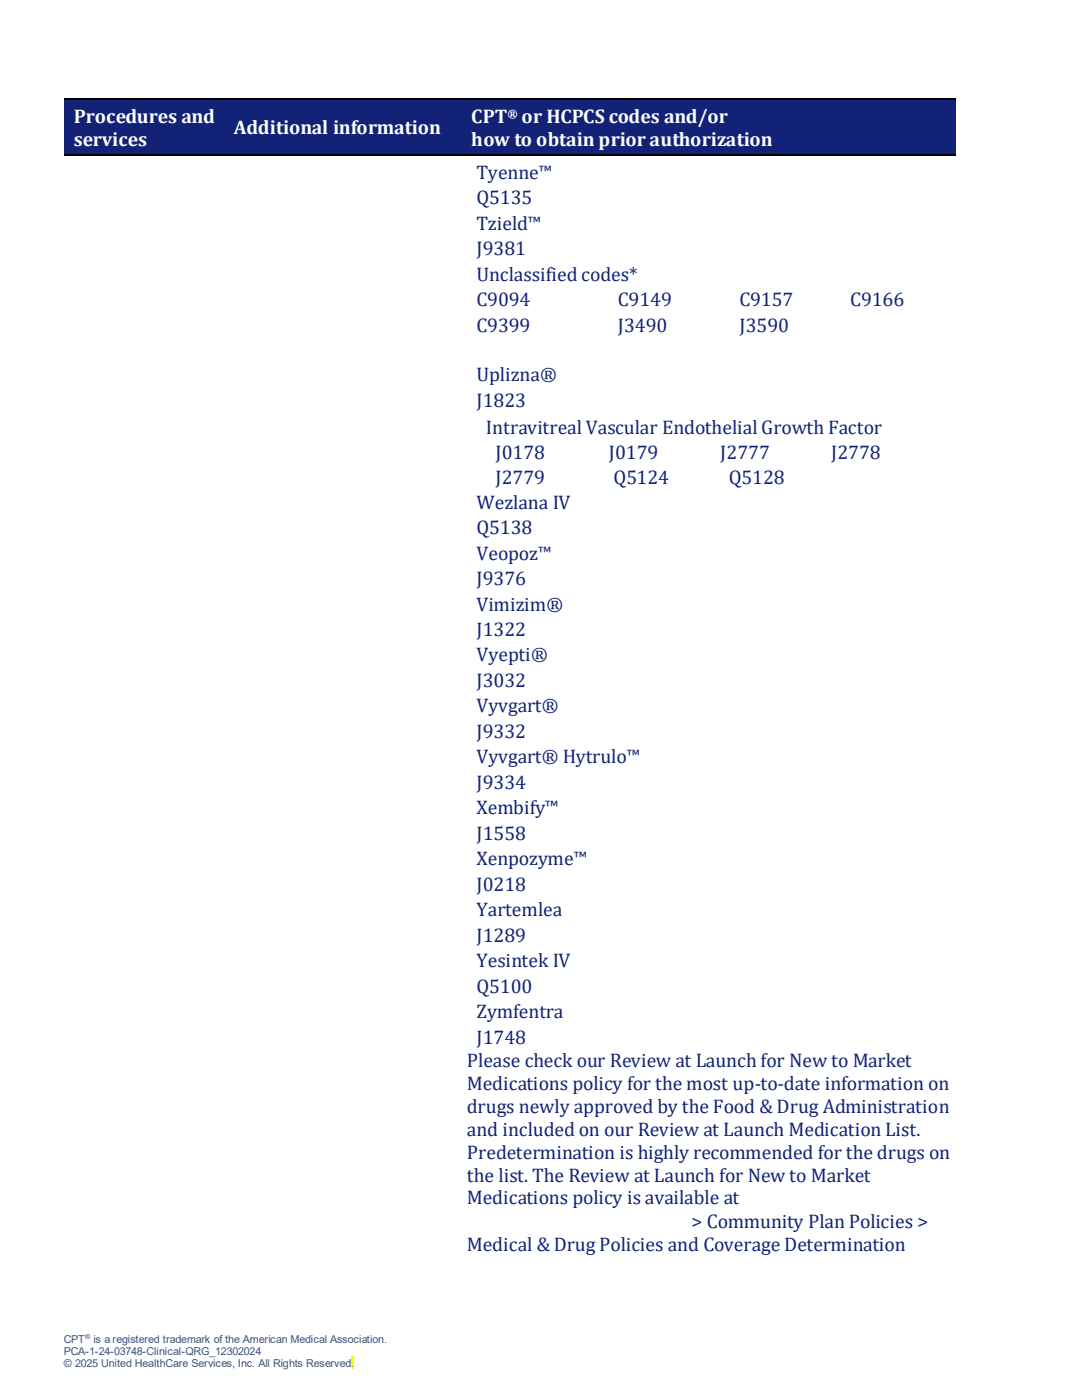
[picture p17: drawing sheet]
<svg xmlns="http://www.w3.org/2000/svg" width="216mm" height="279mm" viewBox="0 0 216 279" stroke-linecap="round" stroke-linejoin="round" font-family="sans-serif">
<defs><g id="words">
<g font-size="3.9" fill="#fff">
<text x="14.7" y="24.5">Procedures and</text>
<text x="14.7" y="29.1">services</text>
<text x="46.6" y="26.8">Additional information</text>
<text x="94" y="24.5">CPT</text>
<text x="94" y="29.1">how to obtain prior authorization</text>
<text x="104.1" y="24.5">or HCPCS codes and/or</text>
</g>
<g font-size="3.9" fill="#122377">
<text x="95.1" y="35.7">Tyenne™</text>
<text x="95.1" y="40.8">Q5135</text>
<text x="95.1" y="45.9">Tzield™</text>
<text x="95.1" y="51">J9381</text>
<text x="95.1" y="56">Unclassified codes*</text>
<text x="95.1" y="61.1">C9094</text>
<text x="123.3" y="61.1">C9149</text>
<text x="147.5" y="61.1">C9157</text>
<text x="169.6" y="61.1">C9166</text>
<text x="95.1" y="66.2">C9399</text>
<text x="123.3" y="66.2">J3490</text>
<text x="147.5" y="66.2">J3590</text>
<text x="95.1" y="76.1">Uplizna®</text>
<text x="95.1" y="81.2">J1823</text>
<text x="97" y="86.5">Intravitreal Vascular Endothelial Growth Factor</text>
<text x="98.9" y="91.6">J0178</text>
<text x="121.5" y="91.6">J0179</text>
<text x="143.7" y="91.6">J2777</text>
<text x="165.8" y="91.6">J2778</text>
<text x="95.1" y="101.5">Wezlana IV</text>
<text x="98.9" y="96.7">J2779</text>
<text x="122.4" y="96.7">Q5124</text>
<text x="145.4" y="96.7">Q5128</text>
<text x="95.1" y="106.6">Q5138</text>
<text x="95.1" y="111.7">Veopoz™</text>
<text x="95.1" y="116.8">J9376</text>
<text x="95.1" y="121.9">Vimizim®</text>
<text x="95.1" y="126.9">J1322</text>
<text x="95.1" y="132">Vyepti®</text>
<text x="95.1" y="137.1">J3032</text>
<text x="95.1" y="142.2">Vyvgart®</text>
<text x="95.1" y="147.3">J9332</text>
<text x="95.1" y="152.3">Vyvgart® Hytrulo™</text>
<text x="95.1" y="157.4">J9334</text>
<text x="95.1" y="162.5">Xembify™</text>
<text x="95.1" y="167.6">J1558</text>
<text x="95.1" y="172.7">Xenpozyme™</text>
<text x="95.1" y="177.8">J0218</text>
<text x="95.1" y="182.8">Yartemlea</text>
<text x="95.1" y="187.9">J1289</text>
<text x="95.1" y="193">Yesintek IV</text>
<text x="95.1" y="198.1">Q5100</text>
<text x="95.1" y="203.2">Zymfentra</text>
<text x="95.1" y="208.3">J1748</text>
<text x="93.2" y="213">Please check our Review at Launch for New to Market</text>
<text x="93.2" y="217.5">Medications policy for the most up-to-date information on</text>
<text x="93.2" y="222.1">drugs newly approved by the Food &amp; Drug Administration</text>
<text x="93.2" y="226.7">and included on our Review at Launch Medication List.</text>
<text x="93.2" y="231.2">Predetermination is highly recommended for the drugs on</text>
<text x="93.2" y="235.8">the list. The Review at Launch for New to Market</text>
<text x="93.2" y="240.3">Medications policy is available at</text>
<text x="138" y="245">&gt; Community Plan Policies &gt;</text>
<text x="93.2" y="249.7">Medical &amp; Drug Policies and Coverage Determination</text>
</g>
<text font-size="2.4" fill="#fff" x="101.3" y="23.6">®</text>
<g font-size="2.2" fill="#44546a">
<text x="12.7" y="268">CPT</text>
<text x="18.7" y="268">is a registered trademark of the American Medical Association.</text>
<text x="12.7" y="270.4">PCA-1-24-03748-Clinical-QRG_12302024</text>
<text x="12.7" y="272.8">© 2025 United HealthCare Services, Inc. All Rights Reserved</text>
<text x="70.1" y="272.8">.</text>
</g>
<text font-size="1.4" fill="#44546a" x="17" y="267.2">®</text>
</g></defs>
<path d="M70.1 270.8h.6v2.4h-.6z" fill-rule="evenodd" fill="#ff0"/>
<g fill="#122377">
<path d="M12.7 20.1h31.9v10.7h-31.9z" fill-rule="evenodd"/>
<path d="M13.5 20.8h30.3v4.6h-30.3z" fill-rule="evenodd"/>
<path d="M13.5 25.4h30.3v4.6h-30.3z" fill-rule="evenodd"/>
<path d="M44.6 20.1h47.8v10.7h-47.8z" fill-rule="evenodd"/>
<path d="M45.4 23.1h46.2v4.6h-46.2z" fill-rule="evenodd"/>
<path d="M92.4 20.1h98.2v10.7h-98.2z" fill-rule="evenodd"/>
<path d="M93.2 20.8h96.6v4.6h-96.6z" fill-rule="evenodd"/>
<path d="M93.2 25.4h96.6v4.6h-96.6z" fill-rule="evenodd"/>
</g>
<path d="M12.7 19.8h31.9" fill="none" stroke="#000" stroke-width=".25"/>
<g fill="#122377">
<path d="M12.7 19.9h31.9v.9h-31.9z" fill-rule="evenodd"/>
<path d="M44.6 19.9h.3v.9h-.3z" fill-rule="evenodd"/>
</g>
<path d="M44.6 19.7h.3v.2h-.3z" fill-rule="evenodd" fill="#000"/>
<path d="M44.9 19.8h47.5" fill="none" stroke="#000" stroke-width=".25"/>
<g fill="#122377">
<path d="M44.9 19.9h47.5v.9h-47.5z" fill-rule="evenodd"/>
<path d="M92.4 19.9h.2v.9h-.2z" fill-rule="evenodd"/>
</g>
<path d="M92.4 19.7h.2v.2h-.2z" fill-rule="evenodd" fill="#000"/>
<path d="M92.6 19.8h98" fill="none" stroke="#000" stroke-width=".25"/>
<g fill="#122377">
<path d="M92.6 19.9h98v.9h-98z" fill-rule="evenodd"/>
<path d="M12.7 29.9h31.9v.7h-31.9z" fill-rule="evenodd"/>
<path d="M44.6 29.9h47.8v.7h-47.8z" fill-rule="evenodd"/>
<path d="M92.4 29.9h98.2v.7h-98.2z" fill-rule="evenodd"/>
</g>
<path d="M12.7 30.9h31.9M44.9 30.9h47.5M92.6 30.9h98" fill="none" stroke="#000" stroke-width=".25"/>
<g fill="#000">
<path d="M44.6 30.8h.3v.2h-.3z" fill-rule="evenodd"/>
<path d="M92.4 30.8h.2v.2h-.2z" fill-rule="evenodd"/>
</g>
<use href="#words"/>
</svg>
